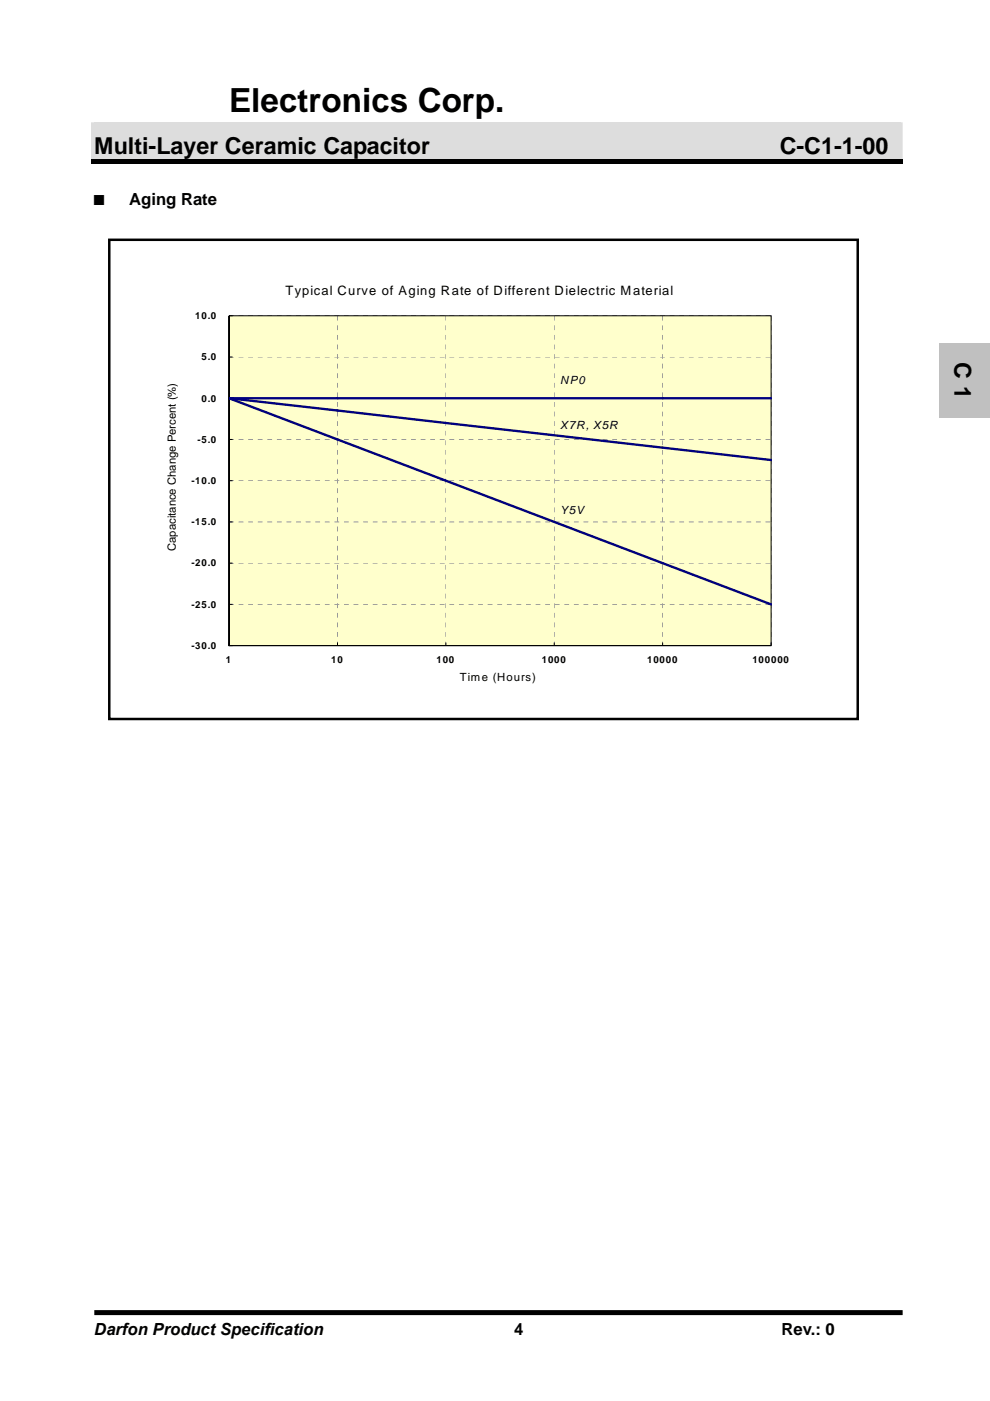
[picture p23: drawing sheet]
<svg xmlns="http://www.w3.org/2000/svg" width="210mm" height="297mm" viewBox="0 0 210 297" stroke-linecap="round" stroke-linejoin="round" font-family="sans-serif">
<defs><g id="words">
<text font-size="7" x="48.6" y="23.7">Electronics Corp.</text>
<g font-size="4.9">
<text x="20" y="32.7">Multi-Layer Ceramic Capacitor</text>
<text x="165.4" y="32.7">C-C1-1-00</text>
<text x="202.5" y="76.9" transform="rotate(90 202.5 76.9)">C 1</text>
</g>
<g font-size="3.5">
<text x="20" y="43.4">■</text>
<text x="27.4" y="43.4">Aging Rate</text>
<text x="20" y="283">Darfon Product Specification</text>
<text x="109" y="283">4</text>
<text x="165.8" y="283">Rev.: 0</text>
</g>
<text font-size="2.7" x="60.6" y="62.6">Typical Curve of Aging Rate of Different Dielectric Material</text>
<g font-size="2.4">
<text x="118.8" y="81.3">NP0</text>
<text x="118.8" y="90.9">X7R, X5R</text>
<text x="118.8" y="109">Y5V</text>
<text x="37.3" y="116.8" transform="rotate(-90 37.3 116.8)">Capacitance Change Percent (%)</text>
<text x="97.5" y="144.3">Time (Hours)</text>
</g>
<g font-size="2.1">
<text x="41.4" y="67.6">10.0</text>
<text x="42.7" y="76.4">5.0</text>
<text x="42.7" y="85.1">0.0</text>
<text x="41.9" y="93.9">-5.0</text>
<text x="40.6" y="102.6">-10.0</text>
<text x="40.6" y="111.4">-15.0</text>
<text x="40.6" y="120.1">-20.0</text>
<text x="40.6" y="128.8">-25.0</text>
<text x="40.6" y="137.6">-30.0</text>
<text x="47.9" y="140.6">1</text>
<text x="70.3" y="140.6">10</text>
<text x="92.6" y="140.6">100</text>
<text x="114.9" y="140.6">1000</text>
<text x="137.2" y="140.6">10000</text>
<text x="159.6" y="140.6">100000</text>
</g>
</g></defs>
<g fill="#ddd">
<path d="M19.3 26h172.2v7.7h-172.2z"/>
<path d="M20 26h171v7.7h-171z"/>
</g>
<path d="M19.3 33.7h172.2v1.1h-172.2z" fill="#000"/>
<path d="M20 278.3h171.5" fill="none" stroke="#000" stroke-width="1.1" stroke-linecap="butt"/>
<path d="M23.2 50.8h158.7v101.6h-158.7z" fill="#fff"/>
<path d="M23.2 50.8h158.7v101.6h-158.7z" fill="none" stroke="#000" stroke-width=".53"/>
<path d="M199.1 72.8h10.8v15.8h-10.8z" fill="#c0c0c0"/>
<path d="M48.6 67h115v69.9h-115z" fill="#ffc"/>
<g fill="none" stroke="#969696" stroke-width=".21" stroke-dasharray="1 1 1 1 1 1 1 1" stroke-linecap="butt">
<path d="M48.6 75.7h115M48.6 67h115M71.6 67v69.9M94.6 67v69.9M117.6 67v69.9M140.5 67v69.9M163.6 67v69.9M48.6 93.2h115M48.6 84.4h115M48.6 119.4h115M48.6 110.7h115M48.6 101.9h115"/>
<path d="M48.6 128.1h115"/>
</g>
<g fill="none" stroke="#000" stroke-width=".21">
<path d="M48.6 75.7h.7M49.3 67h-.7h115v69.9h-115v-69.9v69.9h.7M48.6 93.2h.7M48.6 84.4h.7M48.6 119.4h.7M48.6 110.7h.7M48.6 101.9h.7M48.6 128.1h.7M48.6 136.2v.7h115v-.7M71.6 136.2v.7M94.6 136.2v.7M117.6 136.2v.7"/>
<path d="M140.5 136.2v.7"/>
</g>
<path d="M48.6 84.4h115M48.6 84.4l115 13.1M48.6 84.4l115 43.7" fill="none" stroke="#000080" stroke-width=".53"/>
<use href="#words"/>
</svg>
